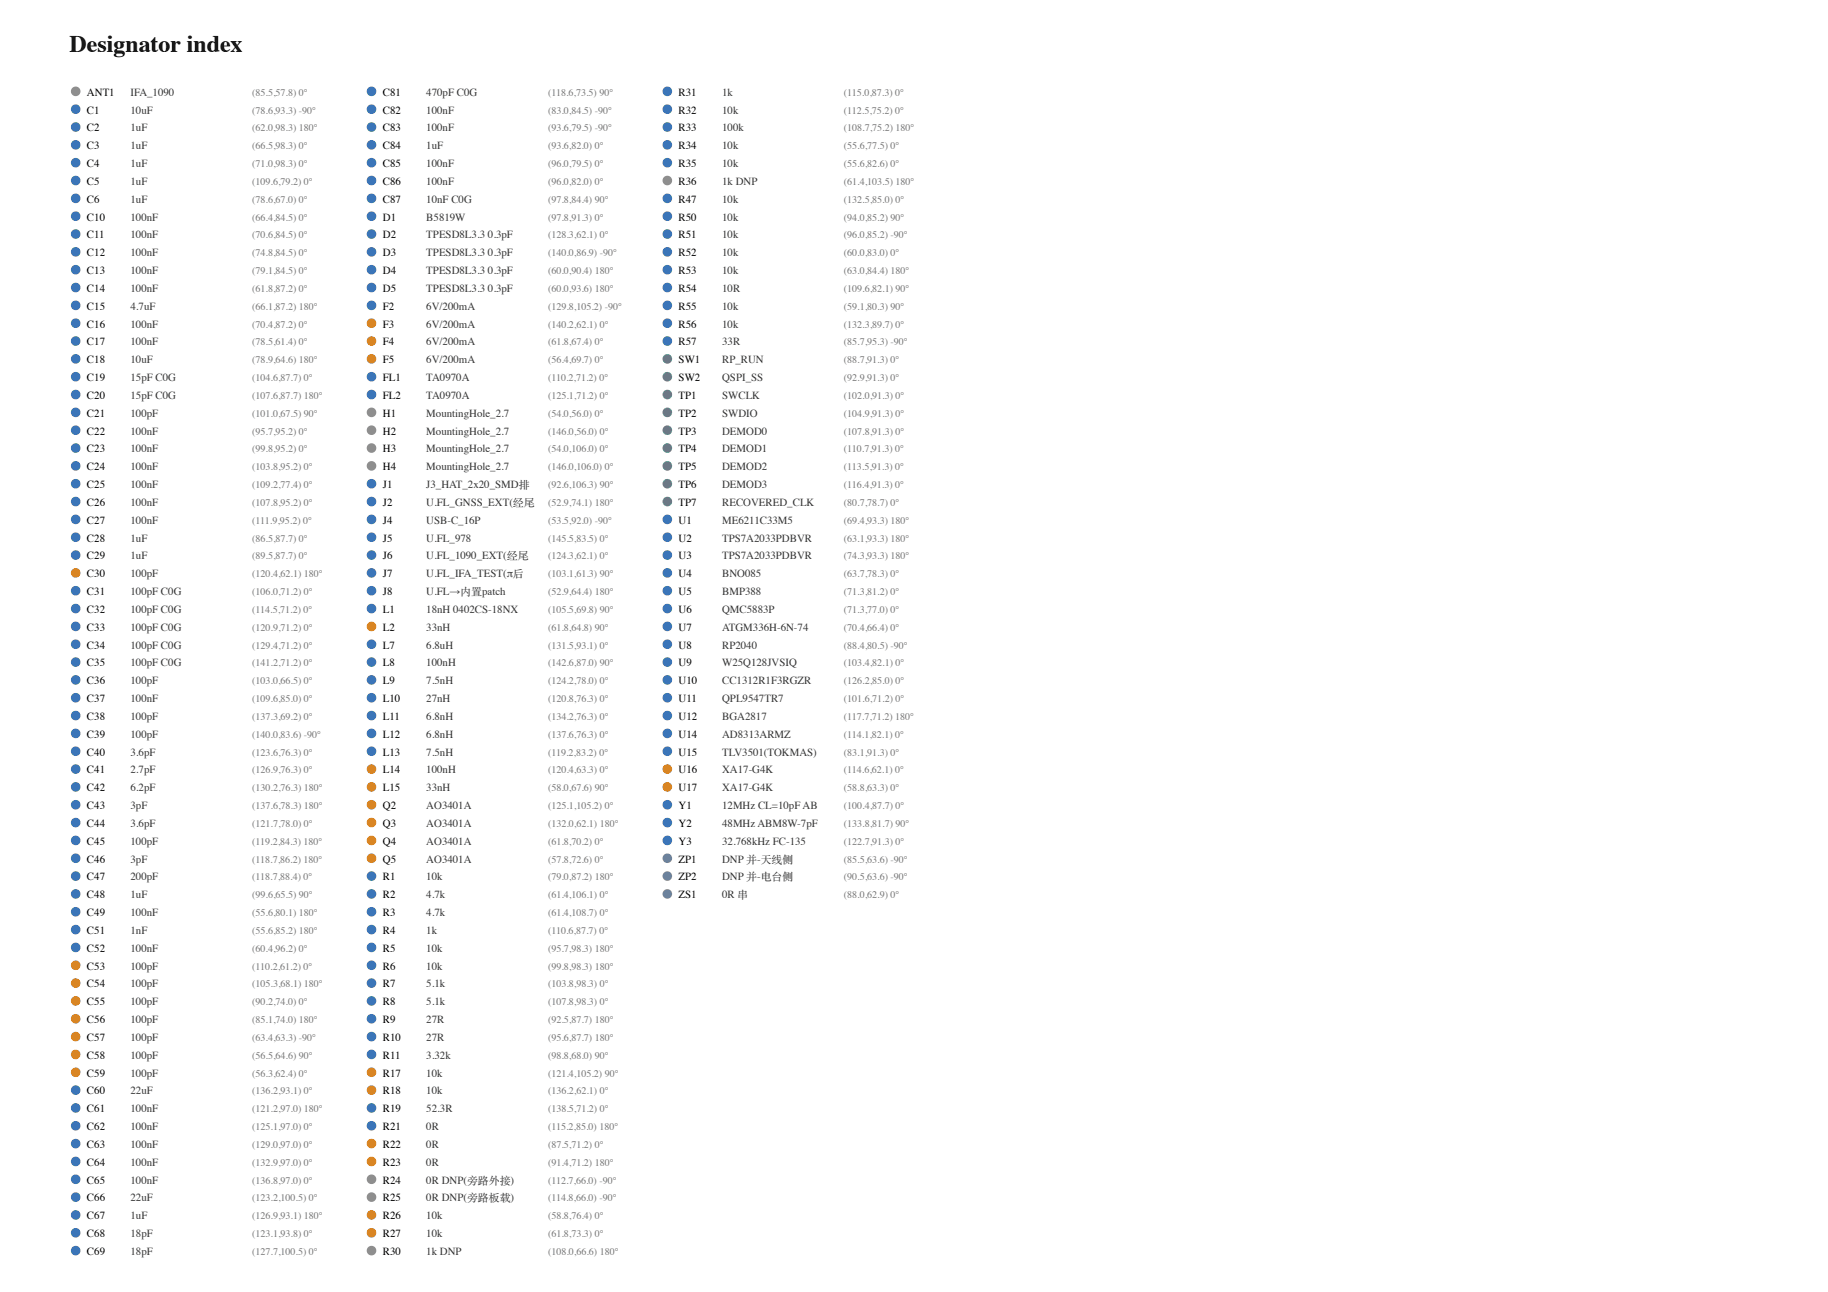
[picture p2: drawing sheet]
<svg xmlns="http://www.w3.org/2000/svg" width="420mm" height="297mm" viewBox="0 0 420 297" stroke-linecap="round" stroke-linejoin="round" font-family="sans-serif">
<defs><g id="words">
<text font-size="5.5" x="16" y="12">Designator index</text>
<g font-size="2.5">
<text x="20" y="22">ANT1</text>
<text x="88" y="22">C81</text>
<text x="156" y="22">R31</text>
<text x="20" y="26.1">C1</text>
<text x="88" y="26.1">C82</text>
<text x="156" y="26.1">R32</text>
<text x="20" y="30.2">C2</text>
<text x="20" y="34.3">C3</text>
<text x="88" y="30.2">C83</text>
<text x="88" y="34.3">C84</text>
<text x="156" y="30.2">R33</text>
<text x="156" y="34.3">R34</text>
<text x="20" y="38.4">C4</text>
<text x="88" y="38.4">C85</text>
<text x="156" y="38.4">R35</text>
<text x="20" y="42.5">C5</text>
<text x="20" y="46.6">C6</text>
<text x="88" y="42.5">C86</text>
<text x="88" y="46.6">C87</text>
<text x="156" y="42.5">R36</text>
<text x="156" y="46.6">R47</text>
<text x="20" y="50.7">C10</text>
<text x="88" y="50.7">D1</text>
<text x="156" y="50.7">R50</text>
<text x="20" y="54.8">C11</text>
<text x="20" y="58.9">C12</text>
<text x="88" y="54.8">D2</text>
<text x="88" y="58.9">D3</text>
<text x="156" y="54.8">R51</text>
<text x="156" y="58.9">R52</text>
<text x="20" y="63">C13</text>
<text x="88" y="63">D4</text>
<text x="156" y="63">R53</text>
<text x="20" y="67.1">C14</text>
<text x="20" y="71.2">C15</text>
<text x="88" y="67.1">D5</text>
<text x="88" y="71.2">F2</text>
<text x="156" y="67.1">R54</text>
<text x="156" y="71.2">R55</text>
<text x="20" y="75.3">C16</text>
<text x="88" y="75.3">F3</text>
<text x="156" y="75.3">R56</text>
<text x="20" y="79.4">C17</text>
<text x="20" y="83.5">C18</text>
<text x="88" y="79.4">F4</text>
<text x="88" y="83.5">F5</text>
<text x="156" y="79.4">R57</text>
<text x="156" y="83.5">SW1</text>
<text x="20" y="87.6">C19</text>
<text x="88" y="87.6">FL1</text>
<text x="156" y="87.6">SW2</text>
<text x="20" y="91.7">C20</text>
<text x="20" y="95.8">C21</text>
<text x="88" y="91.7">FL2</text>
<text x="88" y="95.8">H1</text>
<text x="156" y="91.7">TP1</text>
<text x="156" y="95.8">TP2</text>
<text x="20" y="99.9">C22</text>
<text x="88" y="99.9">H2</text>
<text x="156" y="99.9">TP3</text>
<text x="20" y="104">C23</text>
<text x="88" y="104">H3</text>
<text x="156" y="104">TP4</text>
<text x="20" y="108.1">C24</text>
<text x="20" y="112.2">C25</text>
<text x="88" y="108.1">H4</text>
<text x="88" y="112.2">J1</text>
<text x="156" y="108.1">TP5</text>
<text x="156" y="112.2">TP6</text>
<text x="20" y="116.3">C26</text>
<text x="88" y="116.3">J2</text>
<text x="156" y="116.3">TP7</text>
<text x="20" y="120.4">C27</text>
<text x="20" y="124.5">C28</text>
<text x="88" y="120.4">J4</text>
<text x="88" y="124.5">J5</text>
<text x="156" y="120.4">U1</text>
<text x="156" y="124.5">U2</text>
<text x="20" y="128.6">C29</text>
<text x="88" y="128.6">J6</text>
<text x="156" y="128.6">U3</text>
<text x="20" y="132.7">C30</text>
<text x="20" y="136.8">C31</text>
<text x="88" y="132.7">J7</text>
<text x="88" y="136.8">J8</text>
<text x="156" y="132.7">U4</text>
<text x="156" y="136.8">U5</text>
<text x="20" y="140.9">C32</text>
<text x="88" y="140.9">L1</text>
<text x="156" y="140.9">U6</text>
<text x="20" y="145">C33</text>
<text x="20" y="149.1">C34</text>
<text x="88" y="145">L2</text>
<text x="88" y="149.1">L7</text>
<text x="156" y="145">U7</text>
<text x="156" y="149.1">U8</text>
<text x="20" y="153.2">C35</text>
<text x="88" y="153.2">L8</text>
<text x="156" y="153.2">U9</text>
<text x="20" y="157.3">C36</text>
<text x="20" y="161.4">C37</text>
<text x="88" y="157.3">L9</text>
<text x="88" y="161.4">L10</text>
<text x="156" y="157.3">U10</text>
<text x="156" y="161.4">U11</text>
<text x="20" y="165.5">C38</text>
<text x="88" y="165.5">L11</text>
<text x="156" y="165.5">U12</text>
<text x="20" y="169.6">C39</text>
<text x="20" y="173.7">C40</text>
<text x="88" y="169.6">L12</text>
<text x="88" y="173.7">L13</text>
<text x="156" y="169.6">U14</text>
<text x="156" y="173.7">U15</text>
<text x="20" y="177.8">C41</text>
<text x="88" y="177.8">L14</text>
<text x="156" y="177.8">U16</text>
<text x="20" y="181.9">C42</text>
<text x="20" y="186">C43</text>
<text x="88" y="181.9">L15</text>
<text x="88" y="186">Q2</text>
<text x="156" y="181.9">U17</text>
<text x="156" y="186">Y1</text>
<text x="20" y="190.1">C44</text>
<text x="88" y="190.1">Q3</text>
<text x="156" y="190.1">Y2</text>
<text x="20" y="194.2">C45</text>
<text x="88" y="194.2">Q4</text>
<text x="156" y="194.2">Y3</text>
<text x="20" y="198.3">C46</text>
<text x="20" y="202.4">C47</text>
<text x="88" y="198.3">Q5</text>
<text x="88" y="202.4">R1</text>
<text x="156" y="198.3">ZP1</text>
<text x="156" y="202.4">ZP2</text>
<text x="20" y="206.5">C48</text>
<text x="88" y="206.5">R2</text>
<text x="156" y="206.5">ZS1</text>
<text x="20" y="210.6">C49</text>
<text x="20" y="214.7">C51</text>
<text x="88" y="210.6">R3</text>
<text x="88" y="214.7">R4</text>
<text x="20" y="218.8">C52</text>
<text x="88" y="218.8">R5</text>
<text x="20" y="222.9">C53</text>
<text x="20" y="227">C54</text>
<text x="88" y="222.9">R6</text>
<text x="88" y="227">R7</text>
<text x="20" y="231.1">C55</text>
<text x="88" y="231.1">R8</text>
<text x="20" y="235.2">C56</text>
<text x="20" y="239.3">C57</text>
<text x="88" y="235.2">R9</text>
<text x="88" y="239.3">R10</text>
<text x="20" y="243.4">C58</text>
<text x="88" y="243.4">R11</text>
<text x="20" y="247.5">C59</text>
<text x="20" y="251.6">C60</text>
<text x="88" y="247.5">R17</text>
<text x="88" y="251.6">R18</text>
<text x="20" y="255.7">C61</text>
<text x="88" y="255.7">R19</text>
<text x="20" y="259.8">C62</text>
<text x="20" y="263.9">C63</text>
<text x="88" y="259.8">R21</text>
<text x="88" y="263.9">R22</text>
<text x="20" y="268">C64</text>
<text x="88" y="268">R23</text>
<text x="20" y="272.1">C65</text>
<text x="88" y="272.1">R24</text>
<text x="20" y="276.2">C66</text>
<text x="20" y="280.3">C67</text>
<text x="88" y="276.2">R25</text>
<text x="88" y="280.3">R26</text>
<text x="20" y="284.4">C68</text>
<text x="88" y="284.4">R27</text>
<text x="20" y="288.5">C69</text>
<text x="88" y="288.5">R30</text>
</g>
<g font-size="2.5" fill="#333">
<text x="30" y="22">IFA_1090</text>
<text x="98" y="22">470pF C0G</text>
<text x="166" y="22">1k</text>
<text x="30" y="26.1">10uF</text>
<text x="98" y="26.1">100nF</text>
<text x="166" y="26.1">10k</text>
<text x="30" y="30.2">1uF</text>
<text x="30" y="34.3">1uF</text>
<text x="98" y="30.2">100nF</text>
<text x="98" y="34.3">1uF</text>
<text x="166" y="30.2">100k</text>
<text x="166" y="34.3">10k</text>
<text x="30" y="38.4">1uF</text>
<text x="98" y="38.4">100nF</text>
<text x="166" y="38.4">10k</text>
<text x="30" y="42.5">1uF</text>
<text x="30" y="46.6">1uF</text>
<text x="98" y="42.5">100nF</text>
<text x="98" y="46.6">10nF C0G</text>
<text x="166" y="42.5">1k DNP</text>
<text x="166" y="46.6">10k</text>
<text x="30" y="50.7">100nF</text>
<text x="98" y="50.7">B5819W</text>
<text x="166" y="50.7">10k</text>
<text x="30" y="54.8">100nF</text>
<text x="30" y="58.9">100nF</text>
<text x="98" y="54.8">TPESD8L3.3</text>
<text x="98" y="58.9">TPESD8L3.3</text>
<text x="112.2" y="54.8">0.3pF</text>
<text x="112.2" y="58.9">0.3pF</text>
<text x="166" y="54.8">10k</text>
<text x="166" y="58.9">10k</text>
<text x="30" y="63">100nF</text>
<text x="98" y="63">TPESD8L3.3</text>
<text x="112.2" y="63">0.3pF</text>
<text x="166" y="63">10k</text>
<text x="30" y="67.1">100nF</text>
<text x="30" y="71.2">4.7uF</text>
<text x="98" y="67.1">TPESD8L3.3</text>
<text x="98" y="71.2">6V/200mA</text>
<text x="112.2" y="67.1">0.3pF</text>
<text x="166" y="67.1">10R</text>
<text x="166" y="71.2">10k</text>
<text x="30" y="75.3">100nF</text>
<text x="98" y="75.3">6V/200mA</text>
<text x="166" y="75.3">10k</text>
<text x="30" y="79.4">100nF</text>
<text x="30" y="83.5">10uF</text>
<text x="98" y="79.4">6V/200mA</text>
<text x="98" y="83.5">6V/200mA</text>
<text x="166" y="79.4">33R</text>
<text x="166" y="83.5">RP_RUN</text>
<text x="30" y="87.6">15pF C0G</text>
<text x="98" y="87.6">TA0970A</text>
<text x="166" y="87.6">QSPI_SS</text>
<text x="30" y="91.7">15pF C0G</text>
<text x="30" y="95.8">100pF</text>
<text x="98" y="91.7">TA0970A</text>
<text x="98" y="95.8">MountingHole_2.7</text>
<text x="166" y="91.7">SWCLK</text>
<text x="166" y="95.8">SWDIO</text>
<text x="30" y="99.9">100nF</text>
<text x="98" y="99.9">MountingHole_2.7</text>
<text x="166" y="99.9">DEMOD0</text>
<text x="30" y="104">100nF</text>
<text x="98" y="104">MountingHole_2.7</text>
<text x="166" y="104">DEMOD1</text>
<text x="30" y="108.1">100nF</text>
<text x="30" y="112.2">100nF</text>
<text x="98" y="108.1">MountingHole_2.7</text>
<text x="98" y="112.2">J3_HAT_2x20_SMD排</text>
<text x="166" y="108.1">DEMOD2</text>
<text x="166" y="112.2">DEMOD3</text>
<text x="30" y="116.3">100nF</text>
<text x="98" y="116.3">U.FL_GNSS_EXT(经尾</text>
<text x="166" y="116.3">RECOVERED_CLK</text>
<text x="30" y="120.4">100nF</text>
<text x="30" y="124.5">1uF</text>
<text x="98" y="120.4">USB-C_16P</text>
<text x="98" y="124.5">U.FL_978</text>
<text x="166" y="120.4">ME6211C33M5</text>
<text x="166" y="124.5">TPS7A2033PDBVR</text>
<text x="30" y="128.6">1uF</text>
<text x="98" y="128.6">U.FL_1090_EXT(经尾</text>
<text x="166" y="128.6">TPS7A2033PDBVR</text>
<text x="30" y="132.7">100pF</text>
<text x="30" y="136.8">100pF C0G</text>
<text x="98" y="132.7">U.FL_IFA_TEST(π后</text>
<text x="98" y="136.8">U.FL→内置patch</text>
<text x="166" y="132.7">BNO085</text>
<text x="166" y="136.8">BMP388</text>
<text x="30" y="140.9">100pF C0G</text>
<text x="98" y="140.9">18nH 0402CS-18NX</text>
<text x="166" y="140.9">QMC5883P</text>
<text x="30" y="145">100pF C0G</text>
<text x="30" y="149.1">100pF C0G</text>
<text x="98" y="145">33nH</text>
<text x="98" y="149.1">6.8uH</text>
<text x="166" y="145">ATGM336H-6N-74</text>
<text x="166" y="149.1">RP2040</text>
<text x="30" y="153.2">100pF C0G</text>
<text x="98" y="153.2">100nH</text>
<text x="166" y="153.2">W25Q128JVSIQ</text>
<text x="30" y="157.3">100pF</text>
<text x="30" y="161.4">100nF</text>
<text x="98" y="157.3">7.5nH</text>
<text x="98" y="161.4">27nH</text>
<text x="166" y="157.3">CC1312R1F3RGZR</text>
<text x="166" y="161.4">QPL9547TR7</text>
<text x="30" y="165.5">100pF</text>
<text x="98" y="165.5">6.8nH</text>
<text x="166" y="165.5">BGA2817</text>
<text x="30" y="169.6">100pF</text>
<text x="30" y="173.7">3.6pF</text>
<text x="98" y="169.6">6.8nH</text>
<text x="98" y="173.7">7.5nH</text>
<text x="166" y="169.6">AD8313ARMZ</text>
<text x="166" y="173.7">TLV3501(TOKMAS)</text>
<text x="30" y="177.8">2.7pF</text>
<text x="98" y="177.8">100nH</text>
<text x="166" y="177.8">XA17-G4K</text>
<text x="30" y="181.9">6.2pF</text>
<text x="30" y="186">3pF</text>
<text x="98" y="181.9">33nH</text>
<text x="98" y="186">AO3401A</text>
<text x="166" y="181.9">XA17-G4K</text>
<text x="166" y="186">12MHz CL=10pF AB</text>
<text x="30" y="190.1">3.6pF</text>
<text x="98" y="190.1">AO3401A</text>
<text x="166" y="190.1">48MHz ABM8W-7pF</text>
<text x="30" y="194.2">100pF</text>
<text x="98" y="194.2">AO3401A</text>
<text x="166" y="194.2">32.768kHz FC-135</text>
<text x="30" y="198.3">3pF</text>
<text x="30" y="202.4">200pF</text>
<text x="98" y="198.3">AO3401A</text>
<text x="98" y="202.4">10k</text>
<text x="166" y="198.3">DNP 并-天线侧</text>
<text x="166" y="202.4">DNP 并-电台侧</text>
<text x="30" y="206.5">1uF</text>
<text x="98" y="206.5">4.7k</text>
<text x="166" y="206.5">0R 串</text>
<text x="30" y="210.6">100nF</text>
<text x="30" y="214.7">1nF</text>
<text x="98" y="210.6">4.7k</text>
<text x="98" y="214.7">1k</text>
<text x="30" y="218.8">100nF</text>
<text x="98" y="218.8">10k</text>
<text x="30" y="222.9">100pF</text>
<text x="30" y="227">100pF</text>
<text x="98" y="222.9">10k</text>
<text x="98" y="227">5.1k</text>
<text x="30" y="231.1">100pF</text>
<text x="98" y="231.1">5.1k</text>
<text x="30" y="235.2">100pF</text>
<text x="30" y="239.3">100pF</text>
<text x="98" y="235.2">27R</text>
<text x="98" y="239.3">27R</text>
<text x="30" y="243.4">100pF</text>
<text x="98" y="243.4">3.32k</text>
<text x="30" y="247.5">100pF</text>
<text x="30" y="251.6">22uF</text>
<text x="98" y="247.5">10k</text>
<text x="98" y="251.6">10k</text>
<text x="30" y="255.7">100nF</text>
<text x="98" y="255.7">52.3R</text>
<text x="30" y="259.8">100nF</text>
<text x="30" y="263.9">100nF</text>
<text x="98" y="259.8">0R</text>
<text x="98" y="263.9">0R</text>
<text x="30" y="268">100nF</text>
<text x="98" y="268">0R</text>
<text x="30" y="272.1">100nF</text>
<text x="98" y="272.1">0R DNP(旁路外接)</text>
<text x="30" y="276.2">22uF</text>
<text x="30" y="280.3">1uF</text>
<text x="98" y="276.2">0R DNP(旁路板载)</text>
<text x="98" y="280.3">10k</text>
<text x="30" y="284.4">18pF</text>
<text x="98" y="284.4">10k</text>
<text x="30" y="288.5">18pF</text>
<text x="98" y="288.5">1k DNP</text>
</g>
<g font-size="2.3" fill="#777">
<text x="58" y="22">(85.5,57.8) 0°</text>
<text x="126" y="22">(118.6,73.5) 90°</text>
<text x="194" y="22">(115.0,87.3) 0°</text>
<text x="58" y="26.1">(78.6,93.3) -90°</text>
<text x="126" y="26.1">(83.0,84.5) -90°</text>
<text x="194" y="26.1">(112.5,75.2) 0°</text>
<text x="58" y="30.2">(62.0,98.3) 180°</text>
<text x="58" y="34.3">(66.5,98.3) 0°</text>
<text x="126" y="30.2">(93.6,79.5) -90°</text>
<text x="126" y="34.3">(93.6,82.0) 0°</text>
<text x="194" y="30.2">(108.7,75.2) 180°</text>
<text x="194" y="34.3">(55.6,77.5) 0°</text>
<text x="58" y="38.4">(71.0,98.3) 0°</text>
<text x="126" y="38.4">(96.0,79.5) 0°</text>
<text x="194" y="38.4">(55.6,82.6) 0°</text>
<text x="58" y="42.5">(109.6,79.2) 0°</text>
<text x="58" y="46.6">(78.6,67.0) 0°</text>
<text x="126" y="42.5">(96.0,82.0) 0°</text>
<text x="126" y="46.6">(97.8,84.4) 90°</text>
<text x="194" y="42.5">(61.4,103.5) 180°</text>
<text x="194" y="46.6">(132.5,85.0) 0°</text>
<text x="58" y="50.7">(66.4,84.5) 0°</text>
<text x="126" y="50.7">(97.8,91.3) 0°</text>
<text x="194" y="50.7">(94.0,85.2) 90°</text>
<text x="58" y="54.8">(70.6,84.5) 0°</text>
<text x="58" y="58.9">(74.8,84.5) 0°</text>
<text x="126" y="54.8">(128.3,62.1) 0°</text>
<text x="126" y="58.9">(140.0,86.9) -90°</text>
<text x="194" y="54.8">(96.0,85.2) -90°</text>
<text x="194" y="58.9">(60.0,83.0) 0°</text>
<text x="58" y="63">(79.1,84.5) 0°</text>
<text x="126" y="63">(60.0,90.4) 180°</text>
<text x="194" y="63">(63.0,84.4) 180°</text>
<text x="58" y="67.1">(61.8,87.2) 0°</text>
<text x="58" y="71.2">(66.1,87.2) 180°</text>
<text x="126" y="67.1">(60.0,93.6) 180°</text>
<text x="126" y="71.2">(129.8,105.2) -90°</text>
<text x="194" y="67.1">(109.6,82.1) 90°</text>
<text x="194" y="71.2">(59.1,80.3) 90°</text>
<text x="58" y="75.3">(70.4,87.2) 0°</text>
<text x="126" y="75.3">(140.2,62.1) 0°</text>
<text x="194" y="75.3">(132.3,89.7) 0°</text>
<text x="58" y="79.4">(78.5,61.4) 0°</text>
<text x="58" y="83.5">(78.9,64.6) 180°</text>
<text x="126" y="79.4">(61.8,67.4) 0°</text>
<text x="126" y="83.5">(56.4,69.7) 0°</text>
<text x="194" y="79.4">(85.7,95.3) -90°</text>
<text x="194" y="83.5">(88.7,91.3) 0°</text>
<text x="58" y="87.6">(104.6,87.7) 0°</text>
<text x="126" y="87.6">(110.2,71.2) 0°</text>
<text x="194" y="87.6">(92.9,91.3) 0°</text>
<text x="58" y="91.7">(107.6,87.7) 180°</text>
<text x="58" y="95.8">(101.0,67.5) 90°</text>
<text x="126" y="91.7">(125.1,71.2) 0°</text>
<text x="126" y="95.8">(54.0,56.0) 0°</text>
<text x="194" y="91.7">(102.0,91.3) 0°</text>
<text x="194" y="95.8">(104.9,91.3) 0°</text>
<text x="58" y="99.9">(95.7,95.2) 0°</text>
<text x="126" y="99.9">(146.0,56.0) 0°</text>
<text x="194" y="99.9">(107.8,91.3) 0°</text>
<text x="58" y="104">(99.8,95.2) 0°</text>
<text x="126" y="104">(54.0,106.0) 0°</text>
<text x="194" y="104">(110.7,91.3) 0°</text>
<text x="58" y="108.1">(103.8,95.2) 0°</text>
<text x="58" y="112.2">(109.2,77.4) 0°</text>
<text x="126" y="108.1">(146.0,106.0) 0°</text>
<text x="126" y="112.2">(92.6,106.3) 90°</text>
<text x="194" y="108.1">(113.5,91.3) 0°</text>
<text x="194" y="112.2">(116.4,91.3) 0°</text>
<text x="58" y="116.3">(107.8,95.2) 0°</text>
<text x="126" y="116.3">(52.9,74.1) 180°</text>
<text x="194" y="116.3">(80.7,78.7) 0°</text>
<text x="58" y="120.4">(111.9,95.2) 0°</text>
<text x="58" y="124.5">(86.5,87.7) 0°</text>
<text x="126" y="120.4">(53.5,92.0) -90°</text>
<text x="126" y="124.5">(145.5,83.5) 0°</text>
<text x="194" y="120.4">(69.4,93.3) 180°</text>
<text x="194" y="124.5">(63.1,93.3) 180°</text>
<text x="58" y="128.6">(89.5,87.7) 0°</text>
<text x="126" y="128.6">(124.3,62.1) 0°</text>
<text x="194" y="128.6">(74.3,93.3) 180°</text>
<text x="58" y="132.7">(120.4,62.1) 180°</text>
<text x="58" y="136.8">(106.0,71.2) 0°</text>
<text x="126" y="132.7">(103.1,61.3) 90°</text>
<text x="126" y="136.8">(52.9,64.4) 180°</text>
<text x="194" y="132.7">(63.7,78.3) 0°</text>
<text x="194" y="136.8">(71.3,81.2) 0°</text>
<text x="58" y="140.9">(114.5,71.2) 0°</text>
<text x="126" y="140.9">(105.5,69.8) 90°</text>
<text x="194" y="140.9">(71.3,77.0) 0°</text>
<text x="58" y="145">(120.9,71.2) 0°</text>
<text x="58" y="149.1">(129.4,71.2) 0°</text>
<text x="126" y="145">(61.8,64.8) 90°</text>
<text x="126" y="149.1">(131.5,93.1) 0°</text>
<text x="194" y="145">(70.4,66.4) 0°</text>
<text x="194" y="149.1">(88.4,80.5) -90°</text>
<text x="58" y="153.2">(141.2,71.2) 0°</text>
<text x="126" y="153.2">(142.6,87.0) 90°</text>
<text x="194" y="153.2">(103.4,82.1) 0°</text>
<text x="58" y="157.3">(103.0,66.5) 0°</text>
<text x="58" y="161.4">(109.6,85.0) 0°</text>
<text x="126" y="157.3">(124.2,78.0) 0°</text>
<text x="126" y="161.4">(120.8,76.3) 0°</text>
<text x="194" y="157.3">(126.2,85.0) 0°</text>
<text x="194" y="161.4">(101.6,71.2) 0°</text>
<text x="58" y="165.5">(137.3,69.2) 0°</text>
<text x="126" y="165.5">(134.2,76.3) 0°</text>
<text x="194" y="165.5">(117.7,71.2) 180°</text>
<text x="58" y="169.6">(140.0,83.6) -90°</text>
<text x="58" y="173.7">(123.6,76.3) 0°</text>
<text x="126" y="169.6">(137.6,76.3) 0°</text>
<text x="126" y="173.7">(119.2,83.2) 0°</text>
<text x="194" y="169.6">(114.1,82.1) 0°</text>
<text x="194" y="173.7">(83.1,91.3) 0°</text>
<text x="58" y="177.8">(126.9,76.3) 0°</text>
<text x="126" y="177.8">(120.4,63.3) 0°</text>
<text x="194" y="177.8">(114.6,62.1) 0°</text>
<text x="58" y="181.9">(130.2,76.3) 180°</text>
<text x="58" y="186">(137.6,78.3) 180°</text>
<text x="126" y="181.9">(58.0,67.6) 90°</text>
<text x="126" y="186">(125.1,105.2) 0°</text>
<text x="194" y="181.9">(58.8,63.3) 0°</text>
<text x="194" y="186">(100.4,87.7) 0°</text>
<text x="58" y="190.1">(121.7,78.0) 0°</text>
<text x="126" y="190.1">(132.0,62.1) 180°</text>
<text x="194" y="190.1">(133.8,81.7) 90°</text>
<text x="58" y="194.2">(119.2,84.3) 180°</text>
<text x="126" y="194.2">(61.8,70.2) 0°</text>
<text x="194" y="194.2">(122.7,91.3) 0°</text>
<text x="58" y="198.3">(118.7,86.2) 180°</text>
<text x="58" y="202.4">(118.7,88.4) 0°</text>
<text x="126" y="198.3">(57.8,72.6) 0°</text>
<text x="126" y="202.4">(79.0,87.2) 180°</text>
<text x="194" y="198.3">(85.5,63.6) -90°</text>
<text x="194" y="202.4">(90.5,63.6) -90°</text>
<text x="58" y="206.5">(99.6,65.5) 90°</text>
<text x="126" y="206.5">(61.4,106.1) 0°</text>
<text x="194" y="206.5">(88.0,62.9) 0°</text>
<text x="58" y="210.6">(55.6,80.1) 180°</text>
<text x="58" y="214.7">(55.6,85.2) 180°</text>
<text x="126" y="210.6">(61.4,108.7) 0°</text>
<text x="126" y="214.7">(110.6,87.7) 0°</text>
<text x="58" y="218.8">(60.4,96.2) 0°</text>
<text x="126" y="218.8">(95.7,98.3) 180°</text>
<text x="58" y="222.9">(110.2,61.2) 0°</text>
<text x="58" y="227">(105.3,68.1) 180°</text>
<text x="126" y="222.9">(99.8,98.3) 180°</text>
<text x="126" y="227">(103.8,98.3) 0°</text>
<text x="58" y="231.1">(90.2,74.0) 0°</text>
<text x="126" y="231.1">(107.8,98.3) 0°</text>
<text x="58" y="235.2">(85.1,74.0) 180°</text>
<text x="58" y="239.3">(63.4,63.3) -90°</text>
<text x="126" y="235.2">(92.5,87.7) 180°</text>
<text x="126" y="239.3">(95.6,87.7) 180°</text>
<text x="58" y="243.4">(56.5,64.6) 90°</text>
<text x="126" y="243.4">(98.8,68.0) 90°</text>
<text x="58" y="247.5">(56.3,62.4) 0°</text>
<text x="58" y="251.6">(136.2,93.1) 0°</text>
<text x="126" y="247.5">(121.4,105.2) 90°</text>
<text x="126" y="251.6">(136.2,62.1) 0°</text>
<text x="58" y="255.7">(121.2,97.0) 180°</text>
<text x="126" y="255.7">(138.5,71.2) 0°</text>
<text x="58" y="259.8">(125.1,97.0) 0°</text>
<text x="58" y="263.9">(129.0,97.0) 0°</text>
<text x="126" y="259.8">(115.2,85.0) 180°</text>
<text x="126" y="263.9">(87.5,71.2) 0°</text>
<text x="58" y="268">(132.9,97.0) 0°</text>
<text x="126" y="268">(91.4,71.2) 180°</text>
<text x="58" y="272.1">(136.8,97.0) 0°</text>
<text x="126" y="272.1">(112.7,66.0) -90°</text>
<text x="58" y="276.2">(123.2,100.5) 0°</text>
<text x="58" y="280.3">(126.9,93.1) 180°</text>
<text x="126" y="276.2">(114.8,66.0) -90°</text>
<text x="126" y="280.3">(58.8,76.4) 0°</text>
<text x="58" y="284.4">(123.1,93.8) 0°</text>
<text x="126" y="284.4">(61.8,73.3) 0°</text>
<text x="58" y="288.5">(127.7,100.5) 0°</text>
<text x="126" y="288.5">(108.0,66.6) 180°</text>
</g>
</g></defs>
<circle cx="17.4" cy="21" r="1.1" fill="#8c8c8c"/>
<g fill="#3b75b8">
<circle cx="17.4" cy="25.1" r="1.1"/>
<circle cx="17.4" cy="29.2" r="1.1"/>
<circle cx="17.4" cy="33.3" r="1.1"/>
<circle cx="17.4" cy="37.4" r="1.1"/>
<circle cx="17.4" cy="41.5" r="1.1"/>
<circle cx="17.4" cy="45.6" r="1.1"/>
<circle cx="17.4" cy="49.7" r="1.1"/>
<circle cx="17.4" cy="53.8" r="1.1"/>
<circle cx="17.4" cy="57.9" r="1.1"/>
<circle cx="17.4" cy="62" r="1.1"/>
<circle cx="17.4" cy="66.1" r="1.1"/>
<circle cx="17.4" cy="70.2" r="1.1"/>
<circle cx="17.4" cy="74.3" r="1.1"/>
<circle cx="17.4" cy="78.4" r="1.1"/>
<circle cx="17.4" cy="82.5" r="1.1"/>
<circle cx="17.4" cy="86.6" r="1.1"/>
<circle cx="17.4" cy="90.7" r="1.1"/>
<circle cx="17.4" cy="94.8" r="1.1"/>
<circle cx="17.4" cy="98.9" r="1.1"/>
<circle cx="17.4" cy="103" r="1.1"/>
<circle cx="17.4" cy="107.1" r="1.1"/>
<circle cx="17.4" cy="111.2" r="1.1"/>
<circle cx="17.4" cy="115.3" r="1.1"/>
<circle cx="17.4" cy="119.4" r="1.1"/>
<circle cx="17.4" cy="123.5" r="1.1"/>
<circle cx="17.4" cy="127.6" r="1.1"/>
</g>
<circle cx="17.4" cy="131.7" r="1.1" fill="#d98421"/>
<g fill="#3b75b8">
<circle cx="17.4" cy="135.8" r="1.1"/>
<circle cx="17.4" cy="139.9" r="1.1"/>
<circle cx="17.4" cy="144" r="1.1"/>
<circle cx="17.4" cy="148.1" r="1.1"/>
<circle cx="17.4" cy="152.2" r="1.1"/>
<circle cx="17.4" cy="156.3" r="1.1"/>
<circle cx="17.4" cy="160.4" r="1.1"/>
<circle cx="17.4" cy="164.5" r="1.1"/>
<circle cx="17.4" cy="168.6" r="1.1"/>
<circle cx="17.4" cy="172.7" r="1.1"/>
<circle cx="17.4" cy="176.8" r="1.1"/>
<circle cx="17.4" cy="180.9" r="1.1"/>
<circle cx="17.4" cy="185" r="1.1"/>
<circle cx="17.4" cy="189.1" r="1.1"/>
<circle cx="17.4" cy="193.2" r="1.1"/>
<circle cx="17.4" cy="197.3" r="1.1"/>
<circle cx="17.4" cy="201.4" r="1.1"/>
<circle cx="17.4" cy="205.5" r="1.1"/>
<circle cx="17.4" cy="209.6" r="1.1"/>
<circle cx="17.4" cy="213.7" r="1.1"/>
<circle cx="17.4" cy="217.8" r="1.1"/>
</g>
<g fill="#d98421">
<circle cx="17.4" cy="221.9" r="1.1"/>
<circle cx="17.4" cy="226" r="1.1"/>
<circle cx="17.4" cy="230.1" r="1.1"/>
<circle cx="17.4" cy="234.2" r="1.1"/>
<circle cx="17.4" cy="238.3" r="1.1"/>
<circle cx="17.4" cy="242.4" r="1.1"/>
<circle cx="17.4" cy="246.5" r="1.1"/>
</g>
<g fill="#3b75b8">
<circle cx="17.4" cy="250.6" r="1.1"/>
<circle cx="17.4" cy="254.7" r="1.1"/>
<circle cx="17.4" cy="258.8" r="1.1"/>
<circle cx="17.4" cy="262.9" r="1.1"/>
<circle cx="17.4" cy="267" r="1.1"/>
<circle cx="17.4" cy="271.1" r="1.1"/>
<circle cx="17.4" cy="275.2" r="1.1"/>
<circle cx="17.4" cy="279.3" r="1.1"/>
<circle cx="17.4" cy="283.4" r="1.1"/>
<circle cx="17.4" cy="287.5" r="1.1"/>
<circle cx="85.4" cy="21" r="1.1"/>
<circle cx="85.4" cy="25.1" r="1.1"/>
<circle cx="85.4" cy="29.2" r="1.1"/>
<circle cx="85.4" cy="33.3" r="1.1"/>
<circle cx="85.4" cy="37.4" r="1.1"/>
<circle cx="85.4" cy="41.5" r="1.1"/>
<circle cx="85.4" cy="45.6" r="1.1"/>
<circle cx="85.4" cy="49.7" r="1.1"/>
<circle cx="85.4" cy="53.8" r="1.1"/>
<circle cx="85.4" cy="57.9" r="1.1"/>
<circle cx="85.4" cy="62" r="1.1"/>
<circle cx="85.4" cy="66.1" r="1.1"/>
<circle cx="85.4" cy="70.2" r="1.1"/>
</g>
<g fill="#d98421">
<circle cx="85.4" cy="74.3" r="1.1"/>
<circle cx="85.4" cy="78.4" r="1.1"/>
<circle cx="85.4" cy="82.5" r="1.1"/>
</g>
<g fill="#3b75b8">
<circle cx="85.4" cy="86.6" r="1.1"/>
<circle cx="85.4" cy="90.7" r="1.1"/>
</g>
<g fill="#8c8c8c">
<circle cx="85.4" cy="94.8" r="1.1"/>
<circle cx="85.4" cy="98.9" r="1.1"/>
<circle cx="85.4" cy="103" r="1.1"/>
<circle cx="85.4" cy="107.1" r="1.1"/>
</g>
<g fill="#3b75b8">
<circle cx="85.4" cy="111.2" r="1.1"/>
<circle cx="85.4" cy="115.3" r="1.1"/>
<circle cx="85.4" cy="119.4" r="1.1"/>
<circle cx="85.4" cy="123.5" r="1.1"/>
<circle cx="85.4" cy="127.6" r="1.1"/>
<circle cx="85.4" cy="131.7" r="1.1"/>
<circle cx="85.4" cy="135.8" r="1.1"/>
<circle cx="85.4" cy="139.9" r="1.1"/>
</g>
<circle cx="85.4" cy="144" r="1.1" fill="#d98421"/>
<g fill="#3b75b8">
<circle cx="85.4" cy="148.1" r="1.1"/>
<circle cx="85.4" cy="152.2" r="1.1"/>
<circle cx="85.4" cy="156.3" r="1.1"/>
<circle cx="85.4" cy="160.4" r="1.1"/>
<circle cx="85.4" cy="164.5" r="1.1"/>
<circle cx="85.4" cy="168.6" r="1.1"/>
<circle cx="85.4" cy="172.7" r="1.1"/>
</g>
<g fill="#d98421">
<circle cx="85.4" cy="176.8" r="1.1"/>
<circle cx="85.4" cy="180.9" r="1.1"/>
<circle cx="85.4" cy="185" r="1.1"/>
<circle cx="85.4" cy="189.1" r="1.1"/>
<circle cx="85.4" cy="193.2" r="1.1"/>
<circle cx="85.4" cy="197.3" r="1.1"/>
</g>
<g fill="#3b75b8">
<circle cx="85.4" cy="201.4" r="1.1"/>
<circle cx="85.4" cy="205.5" r="1.1"/>
<circle cx="85.4" cy="209.6" r="1.1"/>
<circle cx="85.4" cy="213.7" r="1.1"/>
<circle cx="85.4" cy="217.8" r="1.1"/>
<circle cx="85.4" cy="221.9" r="1.1"/>
<circle cx="85.4" cy="226" r="1.1"/>
<circle cx="85.4" cy="230.1" r="1.1"/>
<circle cx="85.4" cy="234.2" r="1.1"/>
<circle cx="85.4" cy="238.3" r="1.1"/>
<circle cx="85.4" cy="242.4" r="1.1"/>
</g>
<g fill="#d98421">
<circle cx="85.4" cy="246.5" r="1.1"/>
<circle cx="85.4" cy="250.6" r="1.1"/>
</g>
<g fill="#3b75b8">
<circle cx="85.4" cy="254.7" r="1.1"/>
<circle cx="85.4" cy="258.8" r="1.1"/>
</g>
<g fill="#d98421">
<circle cx="85.4" cy="262.9" r="1.1"/>
<circle cx="85.4" cy="267" r="1.1"/>
</g>
<g fill="#8c8c8c">
<circle cx="85.4" cy="271.1" r="1.1"/>
<circle cx="85.4" cy="275.2" r="1.1"/>
</g>
<g fill="#d98421">
<circle cx="85.4" cy="279.3" r="1.1"/>
<circle cx="85.4" cy="283.4" r="1.1"/>
</g>
<circle cx="85.4" cy="287.5" r="1.1" fill="#8c8c8c"/>
<g fill="#3b75b8">
<circle cx="153.4" cy="21" r="1.1"/>
<circle cx="153.4" cy="25.1" r="1.1"/>
<circle cx="153.4" cy="29.2" r="1.1"/>
<circle cx="153.4" cy="33.3" r="1.1"/>
<circle cx="153.4" cy="37.4" r="1.1"/>
</g>
<circle cx="153.4" cy="41.5" r="1.1" fill="#8c8c8c"/>
<g fill="#3b75b8">
<circle cx="153.4" cy="45.6" r="1.1"/>
<circle cx="153.4" cy="49.7" r="1.1"/>
<circle cx="153.4" cy="53.8" r="1.1"/>
<circle cx="153.4" cy="57.9" r="1.1"/>
<circle cx="153.4" cy="62" r="1.1"/>
<circle cx="153.4" cy="66.1" r="1.1"/>
<circle cx="153.4" cy="70.2" r="1.1"/>
<circle cx="153.4" cy="74.3" r="1.1"/>
<circle cx="153.4" cy="78.4" r="1.1"/>
</g>
<g fill="#4c9e66">
<circle cx="153.4" cy="82.5" r="1.1"/>
<circle cx="153.4" cy="86.6" r="1.1"/>
<circle cx="153.4" cy="90.7" r="1.1"/>
<circle cx="153.4" cy="94.8" r="1.1"/>
<circle cx="153.4" cy="98.9" r="1.1"/>
<circle cx="153.4" cy="103" r="1.1"/>
<circle cx="153.4" cy="107.1" r="1.1"/>
<circle cx="153.4" cy="111.2" r="1.1"/>
<circle cx="153.4" cy="115.3" r="1.1"/>
</g>
<g fill="#3b75b8">
<circle cx="153.4" cy="119.4" r="1.1"/>
<circle cx="153.4" cy="123.5" r="1.1"/>
<circle cx="153.4" cy="127.6" r="1.1"/>
<circle cx="153.4" cy="131.7" r="1.1"/>
<circle cx="153.4" cy="135.8" r="1.1"/>
<circle cx="153.4" cy="139.9" r="1.1"/>
<circle cx="153.4" cy="144" r="1.1"/>
<circle cx="153.4" cy="148.1" r="1.1"/>
<circle cx="153.4" cy="152.2" r="1.1"/>
<circle cx="153.4" cy="156.3" r="1.1"/>
<circle cx="153.4" cy="160.4" r="1.1"/>
<circle cx="153.4" cy="164.5" r="1.1"/>
<circle cx="153.4" cy="168.6" r="1.1"/>
<circle cx="153.4" cy="172.7" r="1.1"/>
</g>
<g fill="#d98421">
<circle cx="153.4" cy="176.8" r="1.1"/>
<circle cx="153.4" cy="180.9" r="1.1"/>
</g>
<g fill="#3b75b8">
<circle cx="153.4" cy="185" r="1.1"/>
<circle cx="153.4" cy="189.1" r="1.1"/>
<circle cx="153.4" cy="193.2" r="1.1"/>
</g>
<g fill="#8c59b3">
<circle cx="153.4" cy="197.3" r="1.1"/>
<circle cx="153.4" cy="201.4" r="1.1"/>
<circle cx="153.4" cy="205.5" r="1.1"/>
</g>
<use href="#words"/>
</svg>
